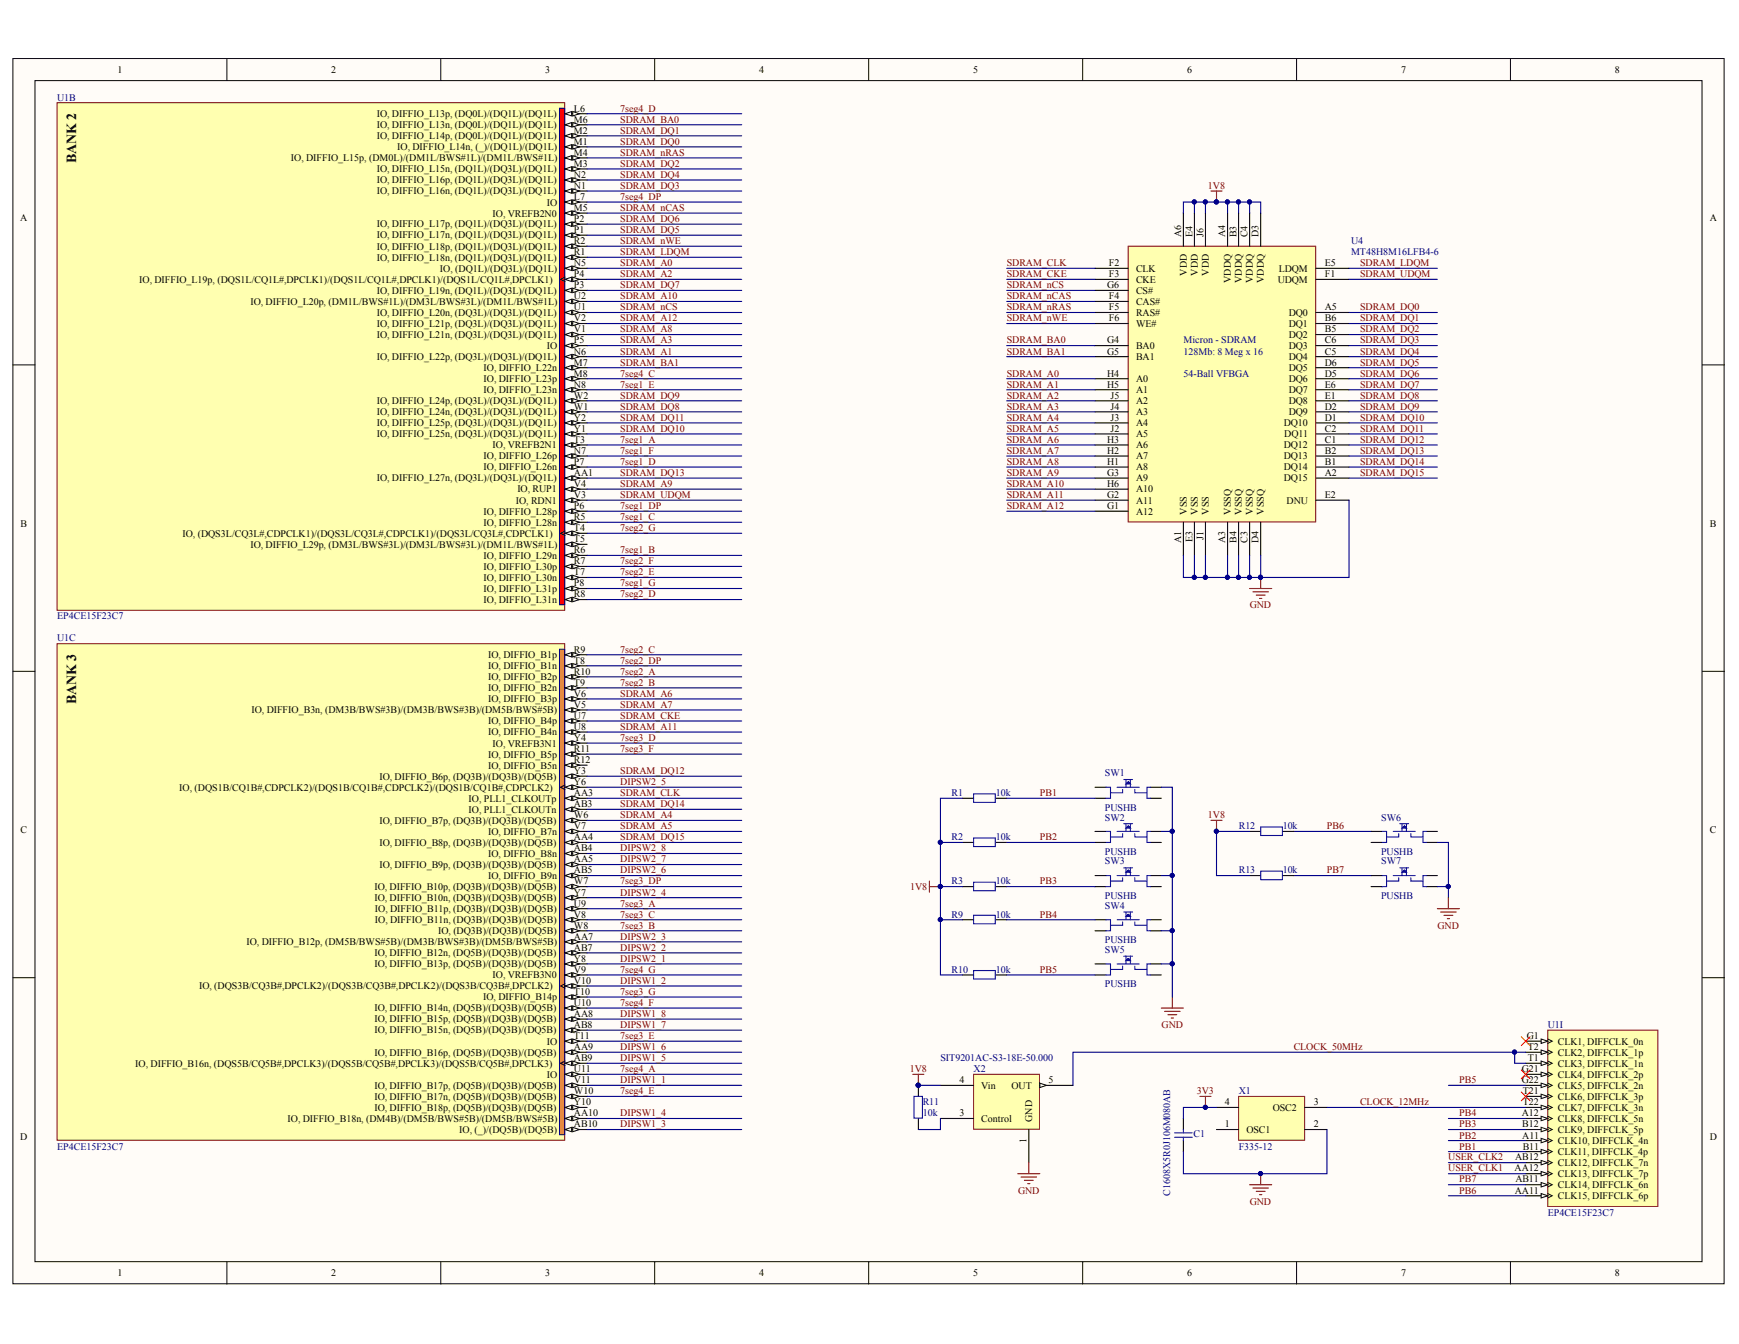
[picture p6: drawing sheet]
<svg xmlns="http://www.w3.org/2000/svg" width="279mm" height="216mm" viewBox="0 0 279 216" stroke-linecap="round" stroke-linejoin="round" font-family="sans-serif">
<defs><g id="words">
<g font-size="2.2">
<text x="12.2" y="26.3" transform="rotate(-90 12.2 26.3)">BANK 2</text>
<text x="12.2" y="113.2" transform="rotate(-90 12.2 113.2)">BANK 3</text>
</g>
<g font-size="1.6">
<text x="18.9" y="11.7">1</text>
<text x="53.2" y="11.7">2</text>
<text x="87.6" y="11.7">3</text>
<text x="122" y="11.7">4</text>
<text x="156.3" y="11.7">5</text>
<text x="190.7" y="11.7">6</text>
<text x="225.1" y="11.7">7</text>
<text x="259.5" y="11.7">8</text>
<text x="92.2" y="17.9">L6</text>
<text x="60.5" y="18.8">IO, DIFFIO_L13p, (DQ0L)/(DQ1L)/(DQ1L)</text>
<text x="60.5" y="20.6">IO, DIFFIO_L13n, (DQ0L)/(DQ1L)/(DQ1L)</text>
<text x="60.5" y="22.4">IO, DIFFIO_L14p, (DQ0L)/(DQ1L)/(DQ1L)</text>
<text x="92.2" y="19.7">M6</text>
<text x="92.2" y="21.5">M2</text>
<text x="92.2" y="23.3">M1</text>
<text x="46.7" y="25.9">IO, DIFFIO_L15p, (DM0L)/(DM1L/BWS#1L)/(DM1L/BWS#1L)</text>
<text x="60.5" y="27.7">IO, DIFFIO_L15n, (DQ1L)/(DQ3L)/(DQ1L)</text>
<text x="60.5" y="29.5">IO, DIFFIO_L16p, (DQ1L)/(DQ3L)/(DQ1L)</text>
<text x="63.8" y="24.1">IO, DIFFIO_L14n, (_)/(DQ1L)/(DQ1L)</text>
<text x="92.2" y="25">M4</text>
<text x="92.2" y="26.8">M3</text>
<text x="92.2" y="28.6">N2</text>
<text x="3.3" y="35.4">A</text>
<text x="60.5" y="31.2">IO, DIFFIO_L16n, (DQ1L)/(DQ3L)/(DQ1L)</text>
<text x="79.1" y="34.8">IO, VREFB2N0</text>
<text x="87.9" y="33">IO</text>
<text x="92.2" y="30.4">N1</text>
<text x="92.2" y="32.1">L7</text>
<text x="92.2" y="33.9">M5</text>
<text x="92.2" y="35.6">P2</text>
<text x="274.7" y="35.4">A</text>
<text x="60.5" y="36.5">IO, DIFFIO_L17p, (DQ1L)/(DQ3L)/(DQ1L)</text>
<text x="60.5" y="38.3">IO, DIFFIO_L17n, (DQ1L)/(DQ3L)/(DQ1L)</text>
<text x="60.5" y="40.1">IO, DIFFIO_L18p, (DQ1L)/(DQ3L)/(DQ1L)</text>
<text x="60.5" y="41.9">IO, DIFFIO_L18n, (DQ1L)/(DQ3L)/(DQ1L)</text>
<text x="92.2" y="37.4">P1</text>
<text x="92.2" y="39.2">R2</text>
<text x="92.2" y="41">R1</text>
<text x="189.8" y="38.1" transform="rotate(-90 189.8 38.1)">A6</text>
<text x="191.6" y="38.1" transform="rotate(-90 191.6 38.1)">E4</text>
<text x="193.4" y="38.1" transform="rotate(-90 193.4 38.1)">J6</text>
<text x="196.9" y="38.1" transform="rotate(-90 196.9 38.1)">A4</text>
<text x="198.6" y="38.1" transform="rotate(-90 198.6 38.1)">B3</text>
<text x="200.4" y="38.1" transform="rotate(-90 200.4 38.1)">C4</text>
<text x="202.2" y="38.1" transform="rotate(-90 202.2 38.1)">D3</text>
<text x="22.4" y="45.4">IO, DIFFIO_L19p, (DQS1L/CQ1L#,DPCLK1)/(DQS1L/CQ1L#,DPCLK1)/(DQS1L/CQ1L#,DPCLK1)</text>
<text x="60.5" y="47.2">IO, DIFFIO_L19n, (DQ1L)/(DQ3L)/(DQ1L)</text>
<text x="70.7" y="43.6">IO, (DQ1L)/(DQ3L)/(DQ1L)</text>
<text x="92.2" y="42.7">N5</text>
<text x="92.2" y="44.5">P4</text>
<text x="92.2" y="46.3">P3</text>
<text x="177.9" y="46.3">G6</text>
<text x="178.2" y="42.7">F2</text>
<text x="178.2" y="44.5">F3</text>
<text x="182.5" y="43.6">CLK</text>
<text x="182.5" y="45.4">CKE</text>
<text x="182.5" y="47.2">CS#</text>
<text x="190.7" y="44.3" transform="rotate(-90 190.7 44.3)">VDD</text>
<text x="192.5" y="44.3" transform="rotate(-90 192.5 44.3)">VDD</text>
<text x="194.2" y="44.3" transform="rotate(-90 194.2 44.3)">VDD</text>
<text x="197.8" y="45.4" transform="rotate(-90 197.8 45.4)">VDDQ</text>
<text x="199.5" y="45.4" transform="rotate(-90 199.5 45.4)">VDDQ</text>
<text x="201.3" y="45.4" transform="rotate(-90 201.3 45.4)">VDDQ</text>
<text x="203.1" y="45.4" transform="rotate(-90 203.1 45.4)">VDDQ</text>
<text x="205.3" y="45.4">UDQM</text>
<text x="205.4" y="43.6">LDQM</text>
<text x="212.9" y="42.7">E5</text>
<text x="212.9" y="44.5">F1</text>
<text x="40.2" y="49">IO, DIFFIO_L20p, (DM1L/BWS#1L)/(DM3L/BWS#3L)/(DM1L/BWS#1L)</text>
<text x="60.5" y="50.7">IO, DIFFIO_L20n, (DQ3L)/(DQ3L)/(DQ1L)</text>
<text x="60.5" y="52.5">IO, DIFFIO_L21p, (DQ3L)/(DQ3L)/(DQ1L)</text>
<text x="92.2" y="48.1">U2</text>
<text x="92.2" y="49.9">U1</text>
<text x="92.2" y="51.6">V2</text>
<text x="92.2" y="53.4">V1</text>
<text x="178.2" y="48.1">F4</text>
<text x="178.2" y="49.9">F5</text>
<text x="178.2" y="51.6">F6</text>
<text x="182.5" y="49">CAS#</text>
<text x="182.5" y="50.7">RAS#</text>
<text x="182.5" y="52.5">WE#</text>
<text x="207.1" y="50.7">DQ0</text>
<text x="207.1" y="52.5">DQ1</text>
<text x="212.9" y="49.9">A5</text>
<text x="212.9" y="53.4">B5</text>
<text x="212.9" y="51.6">B6</text>
<text x="60.5" y="54.3">IO, DIFFIO_L21n, (DQ3L)/(DQ3L)/(DQ1L)</text>
<text x="60.5" y="57.8">IO, DIFFIO_L22p, (DQ3L)/(DQ3L)/(DQ1L)</text>
<text x="77.7" y="59.6">IO, DIFFIO_L22n</text>
<text x="87.9" y="56.1">IO</text>
<text x="92.2" y="55.2">P5</text>
<text x="92.2" y="57">N6</text>
<text x="92.2" y="58.7">M7</text>
<text x="177.9" y="55.2">G4</text>
<text x="177.9" y="57">G5</text>
<text x="182.5" y="56.1">BA0</text>
<text x="182.5" y="57.8">BA1</text>
<text x="207.1" y="54.3">DQ2</text>
<text x="207.1" y="57.8">DQ4</text>
<text x="207.1" y="56.1">DQ3</text>
<text x="207.1" y="59.6">DQ5</text>
<text x="212.9" y="57">C5</text>
<text x="212.9" y="55.2">C6</text>
<text x="212.9" y="58.7">D6</text>
<text x="60.5" y="64.9">IO, DIFFIO_L24p, (DQ3L)/(DQ3L)/(DQ1L)</text>
<text x="77.7" y="61.4">IO, DIFFIO_L23p</text>
<text x="77.7" y="63.2">IO, DIFFIO_L23n</text>
<text x="92.2" y="60.5">M8</text>
<text x="92.2" y="62.3">N8</text>
<text x="92.2" y="64.1">W2</text>
<text x="92.2" y="65.8">W1</text>
<text x="177.9" y="60.5">H4</text>
<text x="177.9" y="62.3">H5</text>
<text x="178.4" y="65.8">J4</text>
<text x="178.4" y="64.1">J5</text>
<text x="182.5" y="61.4">A0</text>
<text x="182.5" y="63.2">A1</text>
<text x="182.5" y="64.9">A2</text>
<text x="207.1" y="61.4">DQ6</text>
<text x="207.1" y="64.9">DQ8</text>
<text x="207.1" y="63.2">DQ7</text>
<text x="212.9" y="65.8">D2</text>
<text x="212.9" y="60.5">D5</text>
<text x="212.9" y="64.1">E1</text>
<text x="212.9" y="62.3">E6</text>
<text x="60.5" y="66.7">IO, DIFFIO_L24n, (DQ3L)/(DQ3L)/(DQ1L)</text>
<text x="60.5" y="68.5">IO, DIFFIO_L25p, (DQ3L)/(DQ3L)/(DQ1L)</text>
<text x="60.5" y="70.2">IO, DIFFIO_L25n, (DQ3L)/(DQ3L)/(DQ1L)</text>
<text x="92.2" y="67.6">Y2</text>
<text x="92.2" y="69.3">Y1</text>
<text x="92.2" y="71.1">T3</text>
<text x="177.9" y="71.1">H3</text>
<text x="178.4" y="69.3">J2</text>
<text x="178.4" y="67.6">J3</text>
<text x="182.5" y="70.2">A5</text>
<text x="182.5" y="68.5">A4</text>
<text x="182.5" y="66.7">A3</text>
<text x="206.3" y="68.5">DQ10</text>
<text x="206.3" y="70.2">DQ11</text>
<text x="207.1" y="66.7">DQ9</text>
<text x="212.9" y="71.1">C1</text>
<text x="212.9" y="69.3">C2</text>
<text x="212.9" y="67.6">D1</text>
<text x="60.5" y="77.3">IO, DIFFIO_L27n, (DQ3L)/(DQ3L)/(DQ1L)</text>
<text x="77.7" y="73.8">IO, DIFFIO_L26p</text>
<text x="77.7" y="75.6">IO, DIFFIO_L26n</text>
<text x="79.1" y="72">IO, VREFB2N1</text>
<text x="92.2" y="72.9">N7</text>
<text x="92.2" y="74.7">P7</text>
<text x="92.2" y="76.5">AA1</text>
<text x="177.9" y="76.5">G3</text>
<text x="177.9" y="74.7">H1</text>
<text x="177.9" y="72.9">H2</text>
<text x="182.5" y="77.3">A9</text>
<text x="182.5" y="75.6">A8</text>
<text x="182.5" y="73.8">A7</text>
<text x="182.5" y="72">A6</text>
<text x="206.3" y="77.3">DQ15</text>
<text x="206.3" y="75.6">DQ14</text>
<text x="206.3" y="73.8">DQ13</text>
<text x="206.3" y="72">DQ12</text>
<text x="212.9" y="76.5">A2</text>
<text x="212.9" y="74.7">B1</text>
<text x="212.9" y="72.9">B2</text>
<text x="77.7" y="82.7">IO, DIFFIO_L28p</text>
<text x="82.9" y="80.9">IO, RDN1</text>
<text x="83.1" y="79.1">IO, RUP1</text>
<text x="92.2" y="78.2">V4</text>
<text x="92.2" y="80">V3</text>
<text x="92.2" y="81.8">P6</text>
<text x="92.2" y="83.6">R5</text>
<text x="177.9" y="81.8">G1</text>
<text x="177.9" y="80">G2</text>
<text x="177.9" y="78.2">H6</text>
<text x="182.5" y="82.7">A12</text>
<text x="182.5" y="80.9">A11</text>
<text x="182.5" y="79.1">A10</text>
<text x="190.7" y="82.7" transform="rotate(-90 190.7 82.7)">VSS</text>
<text x="192.5" y="82.7" transform="rotate(-90 192.5 82.7)">VSS</text>
<text x="194.2" y="82.7" transform="rotate(-90 194.2 82.7)">VSS</text>
<text x="197.8" y="82.7" transform="rotate(-90 197.8 82.7)">VSSQ</text>
<text x="199.5" y="82.7" transform="rotate(-90 199.5 82.7)">VSSQ</text>
<text x="201.3" y="82.7" transform="rotate(-90 201.3 82.7)">VSSQ</text>
<text x="203.1" y="82.7" transform="rotate(-90 203.1 82.7)">VSSQ</text>
<text x="206.7" y="80.9">DNU</text>
<text x="212.9" y="80">E2</text>
<text x="3.3" y="84.7">B</text>
<text x="29.3" y="86.2">IO, (DQS3L/CQ3L#,CDPCLK1)/(DQS3L/CQ3L#,CDPCLK1)/(DQS3L/CQ3L#,CDPCLK1)</text>
<text x="40.2" y="88">IO, DIFFIO_L29p, (DM3L/BWS#3L)/(DM3L/BWS#3L)/(DM1L/BWS#1L)</text>
<text x="77.7" y="84.4">IO, DIFFIO_L28n</text>
<text x="77.7" y="89.8">IO, DIFFIO_L29n</text>
<text x="92.2" y="85.3">T4</text>
<text x="92.2" y="87.1">T5</text>
<text x="92.2" y="88.9">R6</text>
<text x="189.8" y="87.3" transform="rotate(-90 189.8 87.3)">A1</text>
<text x="191.6" y="87.1" transform="rotate(-90 191.6 87.1)">E3</text>
<text x="193.4" y="86.7" transform="rotate(-90 193.4 86.7)">J1</text>
<text x="196.9" y="87.3" transform="rotate(-90 196.9 87.3)">A3</text>
<text x="198.6" y="87.2" transform="rotate(-90 198.6 87.2)">B4</text>
<text x="200.4" y="87.2" transform="rotate(-90 200.4 87.2)">C3</text>
<text x="202.2" y="87.3" transform="rotate(-90 202.2 87.3)">D4</text>
<text x="274.7" y="84.7">B</text>
<text x="77.7" y="91.5">IO, DIFFIO_L30p</text>
<text x="77.7" y="93.3">IO, DIFFIO_L30n</text>
<text x="77.7" y="95.1">IO, DIFFIO_L31p</text>
<text x="92.2" y="90.7">R7</text>
<text x="92.2" y="92.4">T7</text>
<text x="92.2" y="94.2">P8</text>
<text x="92.2" y="95.9">R8</text>
<text x="77.7" y="96.8">IO, DIFFIO_L31n</text>
<text x="78.4" y="105.7">IO, DIFFIO_B1p</text>
<text x="78.4" y="107.5">IO, DIFFIO_B1n</text>
<text x="92.2" y="104.8">R9</text>
<text x="92.2" y="106.6">T8</text>
<text x="78.4" y="109.3">IO, DIFFIO_B2p</text>
<text x="78.4" y="111">IO, DIFFIO_B2n</text>
<text x="78.4" y="112.8">IO, DIFFIO_B3p</text>
<text x="92.2" y="108.4">R10</text>
<text x="92.2" y="110.2">T9</text>
<text x="92.2" y="111.9">V6</text>
<text x="92.2" y="113.7">V5</text>
<text x="40.4" y="114.6">IO, DIFFIO_B3n, (DM3B/BWS#3B)/(DM3B/BWS#3B)/(DM5B/BWS#5B)</text>
<text x="78.4" y="116.4">IO, DIFFIO_B4p</text>
<text x="78.4" y="118.1">IO, DIFFIO_B4n</text>
<text x="79.1" y="119.9">IO, VREFB3N1</text>
<text x="92.2" y="115.5">U7</text>
<text x="92.2" y="117.3">U8</text>
<text x="92.2" y="119">Y4</text>
<text x="61" y="125.3">IO, DIFFIO_B6p, (DQ3B)/(DQ3B)/(DQ5B)</text>
<text x="78.4" y="121.7">IO, DIFFIO_B5p</text>
<text x="78.4" y="123.5">IO, DIFFIO_B5n</text>
<text x="92.2" y="120.8">R11</text>
<text x="92.2" y="122.6">R12</text>
<text x="92.2" y="124.4">Y3</text>
<text x="28.8" y="127">IO, (DQS1B/CQ1B#,CDPCLK2)/(DQS1B/CQ1B#,CDPCLK2)/(DQS1B/CQ1B#,CDPCLK2)</text>
<text x="75.3" y="128.8">IO, PLL1_CLKOUTp</text>
<text x="75.3" y="130.5">IO, PLL1_CLKOUTn</text>
<text x="92.2" y="126.1">Y6</text>
<text x="92.2" y="127.9">AA3</text>
<text x="92.2" y="129.7">AB3</text>
<text x="92.2" y="131.4">W6</text>
<text x="3.3" y="133.9">C</text>
<text x="61" y="132.3">IO, DIFFIO_B7p, (DQ3B)/(DQ3B)/(DQ5B)</text>
<text x="61" y="135.9">IO, DIFFIO_B8p, (DQ3B)/(DQ3B)/(DQ5B)</text>
<text x="78.4" y="134.1">IO, DIFFIO_B7n</text>
<text x="78.4" y="137.6">IO, DIFFIO_B8n</text>
<text x="92.2" y="133.2">V7</text>
<text x="92.2" y="135">AA4</text>
<text x="92.2" y="136.8">AB4</text>
<text x="274.7" y="133.9">C</text>
<text x="60.1" y="143">IO, DIFFIO_B10p, (DQ3B)/(DQ3B)/(DQ5B)</text>
<text x="61" y="139.4">IO, DIFFIO_B9p, (DQ3B)/(DQ3B)/(DQ5B)</text>
<text x="78.4" y="141.2">IO, DIFFIO_B9n</text>
<text x="92.2" y="138.5">AA5</text>
<text x="92.2" y="140.3">AB5</text>
<text x="92.2" y="142.1">W7</text>
<text x="92.2" y="143.9">Y7</text>
<text x="60.1" y="144.7">IO, DIFFIO_B10n, (DQ3B)/(DQ3B)/(DQ5B)</text>
<text x="60.2" y="146.5">IO, DIFFIO_B11p, (DQ3B)/(DQ3B)/(DQ5B)</text>
<text x="60.2" y="148.3">IO, DIFFIO_B11n, (DQ3B)/(DQ3B)/(DQ5B)</text>
<text x="92.2" y="145.6">U9</text>
<text x="92.2" y="147.4">V8</text>
<text x="92.2" y="149.2">W8</text>
<text x="39.6" y="151.9">IO, DIFFIO_B12p, (DM5B/BWS#5B)/(DM3B/BWS#3B)/(DM5B/BWS#5B)</text>
<text x="60.1" y="153.6">IO, DIFFIO_B12n, (DQ5B)/(DQ3B)/(DQ5B)</text>
<text x="60.1" y="155.4">IO, DIFFIO_B13p, (DQ5B)/(DQ3B)/(DQ5B)</text>
<text x="70.4" y="150.1">IO, (DQ3B)/(DQ3B)/(DQ5B)</text>
<text x="92.2" y="151">AA7</text>
<text x="92.2" y="152.7">AB7</text>
<text x="92.2" y="154.5">Y8</text>
<text x="32" y="158.9">IO, (DQS3B/CQ3B#,DPCLK2)/(DQS3B/CQ3B#,DPCLK2)/(DQS3B/CQ3B#,DPCLK2)</text>
<text x="77.6" y="160.7">IO, DIFFIO_B14p</text>
<text x="79.1" y="157.1">IO, VREFB3N0</text>
<text x="92.2" y="156.3">V9</text>
<text x="92.2" y="158">V10</text>
<text x="92.2" y="159.8">T10</text>
<text x="92.2" y="161.6">U10</text>
<text x="60.1" y="162.5">IO, DIFFIO_B14n, (DQ5B)/(DQ3B)/(DQ5B)</text>
<text x="60.1" y="164.2">IO, DIFFIO_B15p, (DQ5B)/(DQ3B)/(DQ5B)</text>
<text x="60.1" y="166">IO, DIFFIO_B15n, (DQ5B)/(DQ3B)/(DQ5B)</text>
<text x="87.9" y="167.8">IO</text>
<text x="92.2" y="163.4">AA8</text>
<text x="92.2" y="165.1">AB8</text>
<text x="92.2" y="166.9">T11</text>
<text x="245.3" y="166.9">G1</text>
<text x="250.3" y="167.8">CLK1, DIFFCLK_0n</text>
<text x="21.7" y="171.3">IO, DIFFIO_B16n, (DQS5B/CQ5B#,DPCLK3)/(DQS5B/CQ5B#,DPCLK3)/(DQS5B/CQ5B#,DPCLK3)</text>
<text x="60.1" y="169.6">IO, DIFFIO_B16p, (DQ5B)/(DQ3B)/(DQ5B)</text>
<text x="87.9" y="173.1">IO</text>
<text x="92.2" y="168.7">AA9</text>
<text x="92.2" y="170.5">AB9</text>
<text x="92.2" y="172.2">U11</text>
<text x="244.5" y="172.2">G21</text>
<text x="245.5" y="168.7">T2</text>
<text x="245.5" y="170.5">T1</text>
<text x="250.3" y="169.6">CLK2, DIFFCLK_1p</text>
<text x="250.3" y="171.3">CLK3, DIFFCLK_1n</text>
<text x="250.3" y="173.1">CLK4, DIFFCLK_2p</text>
<text x="60.1" y="174.9">IO, DIFFIO_B17p, (DQ5B)/(DQ3B)/(DQ5B)</text>
<text x="60.1" y="176.7">IO, DIFFIO_B17n, (DQ5B)/(DQ3B)/(DQ5B)</text>
<text x="60.1" y="178.5">IO, DIFFIO_B18p, (DQ5B)/(DQ3B)/(DQ5B)</text>
<text x="92.2" y="174">V11</text>
<text x="92.2" y="175.8">W10</text>
<text x="92.2" y="177.6">Y10</text>
<text x="92.2" y="179.3">AA10</text>
<text x="154.2" y="174">4</text>
<text x="154.2" y="179.3">3</text>
<text x="157.7" y="174.9">Vin</text>
<text x="162.5" y="174.9">OUT</text>
<text x="168.5" y="174">5</text>
<text x="196.8" y="177.6">4</text>
<text x="204.5" y="178.5">OSC2</text>
<text x="211.1" y="177.6">3</text>
<text x="244.5" y="174">G22</text>
<text x="244.5" y="179.3">A12</text>
<text x="244.7" y="175.8">T21</text>
<text x="244.7" y="177.6">T22</text>
<text x="250.3" y="174.9">CLK5, DIFFCLK_2n</text>
<text x="250.3" y="176.7">CLK6, DIFFCLK_3p</text>
<text x="250.3" y="178.5">CLK7, DIFFCLK_3n</text>
<text x="3.3" y="183.1">D</text>
<text x="46.2" y="180.2">IO, DIFFIO_B18n, (DM4B)/(DM5B/BWS#5B)/(DM5B/BWS#5B)</text>
<text x="73.8" y="182">IO, (_)/(DQ5B)/(DQ5B)</text>
<text x="92.2" y="181.1">AB10</text>
<text x="157.7" y="180.2">Control</text>
<text x="164.9" y="183.7" transform="rotate(-90 164.9 183.7)">1</text>
<text x="165.8" y="180.2" transform="rotate(-90 165.8 180.2)">GND</text>
<text x="196.8" y="181.1">1</text>
<text x="200.2" y="182">OSC1</text>
<text x="211.1" y="181.1">2</text>
<text x="244.6" y="181.1">B12</text>
<text x="244.6" y="182.9">A11</text>
<text x="244.7" y="184.7">B11</text>
<text x="250.3" y="180.2">CLK8, DIFFCLK_5n</text>
<text x="250.3" y="182">CLK9, DIFFCLK_5p</text>
<text x="250.3" y="183.8">CLK10, DIFFCLK_4n</text>
<text x="250.3" y="185.5">CLK11, DIFFCLK_4p</text>
<text x="274.7" y="183.1">D</text>
<text x="243.3" y="188.2">AA12</text>
<text x="243.4" y="191.7">AA11</text>
<text x="243.4" y="186.4">AB12</text>
<text x="243.5" y="190">AB11</text>
<text x="250.3" y="187.3">CLK12, DIFFCLK_7n</text>
<text x="250.3" y="189.1">CLK13, DIFFCLK_7p</text>
<text x="250.3" y="190.8">CLK14, DIFFCLK_6n</text>
<text x="250.3" y="192.6">CLK15, DIFFCLK_6p</text>
<text x="18.9" y="205.1">1</text>
<text x="53.2" y="205.1">2</text>
<text x="87.6" y="205.1">3</text>
<text x="122" y="205.1">4</text>
<text x="156.3" y="205.1">5</text>
<text x="190.7" y="205.1">6</text>
<text x="225.1" y="205.1">7</text>
<text x="259.5" y="205.1">8</text>
</g>
<g font-size="1.6" fill="#000080">
<text x="9.2" y="16.1">U1B</text>
<text x="217.1" y="39.2">U4</text>
<text x="217.1" y="41">MT48H8M16LFB4-6</text>
<text x="190.1" y="55.2">Micron - SDRAM</text>
<text x="190.1" y="57">128Mb: 8 Meg x 16</text>
<text x="190.1" y="60.5">54-Ball VFBGA</text>
<text x="9.2" y="99.5">EP4CE15F23C7</text>
<text x="9.2" y="103.1">U1C</text>
<text x="177.5" y="124.7">SW1</text>
<text x="152.9" y="127.9">R1</text>
<text x="160" y="127.9">10k</text>
<text x="177.5" y="130.2">PUSHB</text>
<text x="177.5" y="131.8">SW2</text>
<text x="221.9" y="131.8">SW6</text>
<text x="152.9" y="135">R2</text>
<text x="160" y="135">10k</text>
<text x="177.5" y="137.3">PUSHB</text>
<text x="199" y="133.2">R12</text>
<text x="206.1" y="133.2">10k</text>
<text x="221.9" y="137.3">PUSHB</text>
<text x="152.9" y="142.1">R3</text>
<text x="160" y="142.1">10k</text>
<text x="177.5" y="138.9">SW3</text>
<text x="199" y="140.3">R13</text>
<text x="206.1" y="140.3">10k</text>
<text x="221.9" y="138.9">SW7</text>
<text x="152.9" y="147.4">R9</text>
<text x="160" y="147.4">10k</text>
<text x="177.5" y="144.4">PUSHB</text>
<text x="177.5" y="146">SW4</text>
<text x="221.9" y="144.4">PUSHB</text>
<text x="177.5" y="151.5">PUSHB</text>
<text x="177.5" y="153.1">SW5</text>
<text x="152.9" y="156.3">R10</text>
<text x="160" y="156.3">10k</text>
<text x="177.5" y="158.6">PUSHB</text>
<text x="248.7" y="165.1">U1I</text>
<text x="151.1" y="170.5">SIT9201AC-S3-18E-50.000</text>
<text x="156.4" y="172.2">X2</text>
<text x="148.3" y="179.3">10k</text>
<text x="148.3" y="177.6">R11</text>
<text x="199" y="175.8">X1</text>
<text x="9.2" y="184.7">EP4CE15F23C7</text>
<text x="191.7" y="182.7">C1</text>
<text x="199" y="184.7">F335-12</text>
<text x="188" y="192.1" transform="rotate(-90 188 192.1)">C1608X5R0J106M080AB</text>
<text x="248.7" y="195.3">EP4CE15F23C7</text>
</g>
<g font-size="1.6" fill="#800000">
<text x="99.7" y="17.9">7seg4_D</text>
<text x="99.7" y="23.3">SDRAM_DQ0</text>
<text x="99.7" y="21.5">SDRAM_DQ1</text>
<text x="99.7" y="19.7">SDRAM_BA0</text>
<text x="99.7" y="26.8">SDRAM_DQ2</text>
<text x="99.7" y="28.6">SDRAM_DQ4</text>
<text x="99.7" y="25">SDRAM_nRAS</text>
<text x="99.7" y="30.4">SDRAM_DQ3</text>
<text x="99.7" y="35.6">SDRAM_DQ6</text>
<text x="99.7" y="33.9">SDRAM_nCAS</text>
<text x="99.7" y="32.1">7seg4_DP</text>
<text x="194.1" y="30.4">1V8</text>
<text x="99.7" y="37.4">SDRAM_DQ5</text>
<text x="99.7" y="41">SDRAM_LDQM</text>
<text x="99.7" y="39.2">SDRAM_nWE</text>
<text x="99.7" y="46.3">SDRAM_DQ7</text>
<text x="99.7" y="42.7">SDRAM_A0</text>
<text x="99.7" y="44.5">SDRAM_A2</text>
<text x="161.8" y="42.7">SDRAM_CLK</text>
<text x="161.8" y="44.5">SDRAM_CKE</text>
<text x="161.8" y="46.3">SDRAM_nCS</text>
<text x="218.5" y="42.7">SDRAM_LDQM</text>
<text x="218.5" y="44.5">SDRAM_UDQM</text>
<text x="99.7" y="49.9">SDRAM_nCS</text>
<text x="99.7" y="48.1">SDRAM_A10</text>
<text x="99.7" y="53.4">SDRAM_A8</text>
<text x="99.7" y="51.6">SDRAM_A12</text>
<text x="161.8" y="48.1">SDRAM_nCAS</text>
<text x="161.8" y="49.9">SDRAM_nRAS</text>
<text x="161.8" y="51.6">SDRAM_nWE</text>
<text x="218.5" y="49.9">SDRAM_DQ0</text>
<text x="218.5" y="51.6">SDRAM_DQ1</text>
<text x="218.5" y="53.4">SDRAM_DQ2</text>
<text x="99.7" y="57">SDRAM_A1</text>
<text x="99.7" y="55.2">SDRAM_A3</text>
<text x="99.7" y="58.7">SDRAM_BA1</text>
<text x="161.8" y="55.2">SDRAM_BA0</text>
<text x="161.8" y="57">SDRAM_BA1</text>
<text x="218.5" y="55.2">SDRAM_DQ3</text>
<text x="218.5" y="57">SDRAM_DQ4</text>
<text x="218.5" y="58.7">SDRAM_DQ5</text>
<text x="99.7" y="65.8">SDRAM_DQ8</text>
<text x="99.7" y="64.1">SDRAM_DQ9</text>
<text x="99.7" y="62.3">7seg1_E</text>
<text x="99.7" y="60.5">7seg4_C</text>
<text x="161.8" y="60.5">SDRAM_A0</text>
<text x="161.8" y="62.3">SDRAM_A1</text>
<text x="161.8" y="64.1">SDRAM_A2</text>
<text x="161.8" y="65.8">SDRAM_A3</text>
<text x="218.5" y="60.5">SDRAM_DQ6</text>
<text x="218.5" y="62.3">SDRAM_DQ7</text>
<text x="218.5" y="64.1">SDRAM_DQ8</text>
<text x="218.5" y="65.8">SDRAM_DQ9</text>
<text x="99.7" y="69.3">SDRAM_DQ10</text>
<text x="99.7" y="67.6">SDRAM_DQ11</text>
<text x="99.7" y="71.1">7seg1_A</text>
<text x="161.8" y="67.6">SDRAM_A4</text>
<text x="161.8" y="69.3">SDRAM_A5</text>
<text x="161.8" y="71.1">SDRAM_A6</text>
<text x="218.5" y="67.6">SDRAM_DQ10</text>
<text x="218.5" y="69.3">SDRAM_DQ11</text>
<text x="218.5" y="71.1">SDRAM_DQ12</text>
<text x="99.7" y="76.5">SDRAM_DQ13</text>
<text x="99.7" y="72.9">7seg1_F</text>
<text x="99.7" y="74.7">7seg1_D</text>
<text x="161.8" y="72.9">SDRAM_A7</text>
<text x="161.8" y="74.7">SDRAM_A8</text>
<text x="161.8" y="76.5">SDRAM_A9</text>
<text x="218.5" y="72.9">SDRAM_DQ13</text>
<text x="218.5" y="74.7">SDRAM_DQ14</text>
<text x="218.5" y="76.5">SDRAM_DQ15</text>
<text x="99.7" y="80">SDRAM_UDQM</text>
<text x="99.7" y="78.2">SDRAM_A9</text>
<text x="99.7" y="81.8">7seg1_DP</text>
<text x="99.7" y="83.6">7seg1_C</text>
<text x="161.8" y="78.2">SDRAM_A10</text>
<text x="161.8" y="80">SDRAM_A11</text>
<text x="161.8" y="81.8">SDRAM_A12</text>
<text x="99.7" y="88.9">7seg1_B</text>
<text x="99.7" y="85.3">7seg2_G</text>
<text x="99.7" y="94.2">7seg1_G</text>
<text x="99.7" y="90.7">7seg2_F</text>
<text x="99.7" y="92.4">7seg2_E</text>
<text x="99.7" y="95.9">7seg2_D</text>
<text x="200.8" y="97.7">GND</text>
<text x="99.7" y="106.6">7seg2_DP</text>
<text x="99.7" y="104.8">7seg2_C</text>
<text x="99.7" y="111.9">SDRAM_A6</text>
<text x="99.7" y="113.7">SDRAM_A7</text>
<text x="99.7" y="110.2">7seg2_B</text>
<text x="99.7" y="108.4">7seg2_A</text>
<text x="99.7" y="117.3">SDRAM_A11</text>
<text x="99.7" y="115.5">SDRAM_CKE</text>
<text x="99.7" y="119">7seg3_D</text>
<text x="99.7" y="124.4">SDRAM_DQ12</text>
<text x="99.7" y="120.8">7seg3_F</text>
<text x="99.7" y="127.9">SDRAM_CLK</text>
<text x="99.7" y="129.7">SDRAM_DQ14</text>
<text x="99.7" y="131.4">SDRAM_A4</text>
<text x="99.7" y="126.1">DIPSW2_5</text>
<text x="167.1" y="127.9">PB1</text>
<text x="194.1" y="131.4">1V8</text>
<text x="99.7" y="135">SDRAM_DQ15</text>
<text x="99.7" y="133.2">SDRAM_A5</text>
<text x="99.7" y="136.8">DIPSW2_8</text>
<text x="167.1" y="135">PB2</text>
<text x="213.2" y="133.2">PB6</text>
<text x="99.7" y="143.9">DIPSW2_4</text>
<text x="99.7" y="140.3">DIPSW2_6</text>
<text x="99.7" y="138.5">DIPSW2_7</text>
<text x="99.7" y="142.1">7seg3_DP</text>
<text x="146.2" y="143">1V8</text>
<text x="167.1" y="142.1">PB3</text>
<text x="213.2" y="140.3">PB7</text>
<text x="99.7" y="147.4">7seg3_C</text>
<text x="99.7" y="149.2">7seg3_B</text>
<text x="99.7" y="145.6">7seg3_A</text>
<text x="167.1" y="147.4">PB4</text>
<text x="231" y="149.2">GND</text>
<text x="99.7" y="154.5">DIPSW2_1</text>
<text x="99.7" y="151">DIPSW2_3</text>
<text x="99.7" y="152.7">DIPSW2_2</text>
<text x="99.7" y="158">DIPSW1_2</text>
<text x="99.7" y="159.8">7seg3_G</text>
<text x="99.7" y="156.3">7seg4_G</text>
<text x="99.7" y="161.6">7seg4_F</text>
<text x="167.1" y="156.3">PB5</text>
<text x="99.7" y="163.4">DIPSW1_8</text>
<text x="99.7" y="165.1">DIPSW1_7</text>
<text x="99.7" y="166.9">7seg3_E</text>
<text x="186.6" y="165.1">GND</text>
<text x="99.7" y="170.5">DIPSW1_5</text>
<text x="99.7" y="168.7">DIPSW1_6</text>
<text x="99.7" y="172.2">7seg4_A</text>
<text x="146.2" y="172.2">1V8</text>
<text x="207.9" y="168.7">CLOCK_50MHz</text>
<text x="99.7" y="179.3">DIPSW1_4</text>
<text x="99.7" y="174">DIPSW1_1</text>
<text x="99.7" y="175.8">7seg4_E</text>
<text x="192.3" y="175.8">3V3</text>
<text x="218.5" y="177.6">CLOCK_12MHz</text>
<text x="234.5" y="179.3">PB4</text>
<text x="234.5" y="174">PB5</text>
<text x="99.7" y="181.1">DIPSW1_3</text>
<text x="234.5" y="184.7">PB1</text>
<text x="234.5" y="182.9">PB2</text>
<text x="234.5" y="181.1">PB3</text>
<text x="163.6" y="191.7">GND</text>
<text x="232.7" y="188.2">USER_CLK1</text>
<text x="232.7" y="186.4">USER_CLK2</text>
<text x="234.5" y="191.7">PB6</text>
<text x="234.5" y="190">PB7</text>
<text x="200.8" y="193.5">GND</text>
</g>
</g></defs>
<g fill="#fffcf8" stroke="#000" stroke-width=".16">
<path d="M2.1 9.4h274.9v196.8h-274.9z"/>
<path d="M5.6 13h267.9v189.7h-267.9z"/>
</g>
<g fill="none" stroke="#000" stroke-width=".16">
<path d="M36.5 9.4v3.6M70.8 9.4v3.6M105.2 9.4v3.6M139.6 9.4v3.6M174 9.4v3.6M208.3 9.4v3.6M242.7 9.4v3.6M2.1 58.6h3.5M273.5 58.6h3.6M2.1 107.8h3.5M273.5 107.8h3.6M2.1 157.1h3.5"/>
<path d="M273.5 157.1h3.6M36.5 202.7v3.6M70.8 202.7v3.6M105.2 202.7v3.6M139.6 202.7v3.6M174 202.7v3.6M208.3 202.7v3.6M242.7 202.7v3.6"/>
</g>
<path d="M181.3 39.6h30.1v44.2h-30.1z" fill="#ffffb0" stroke="#800000" stroke-width=".16"/>
<g fill="none" stroke="#000" stroke-width=".18">
<path d="M190.1 34.2v5.4M191.9 34.2v5.4M193.7 34.2v5.4M197.2 34.2v5.4M199 34.2v5.4M200.8 34.2v5.4M202.5 34.2v5.4M175.9 50.2h5.4M175.9 52h5.4M175.9 57.3h5.4M175.9 55.5h5.4M175.9 43.1h5.4"/>
<path d="M175.9 44.9h5.4M175.9 48.4h5.4M175.9 46.7h5.4M211.4 50.2h5.3M211.4 53.7h5.3M211.4 52h5.3M211.4 57.3h5.3M211.4 55.5h5.3M211.4 59.1h5.3M211.4 43.1h5.3M211.4 44.9h5.3M175.9 76.8h5.4"/>
<path d="M175.9 75h5.4M175.9 73.3h5.4M175.9 71.5h5.4M175.9 69.7h5.4M175.9 67.9h5.4M175.9 66.2h5.4M175.9 60.8h5.4M175.9 64.4h5.4M175.9 62.6h5.4M175.9 78.6h5.4M211.4 76.8h5.3M211.4 75h5.3"/>
<path d="M211.4 73.3h5.3M211.4 71.5h5.3M211.4 69.7h5.3M211.4 67.9h5.3M211.4 66.2h5.3M211.4 60.8h5.3M211.4 64.4h5.3M211.4 62.6h5.3M175.9 80.3h5.4M175.9 82.1h5.4M190.1 83.9v5.3M191.9 83.9v5.3"/>
<path d="M193.7 83.9v5.3M197.2 83.9v5.3M199 83.9v5.3M200.8 83.9v5.3M202.5 83.9v5.3M211.4 80.3h5.3"/>
</g>
<path d="M9.2 16.5h81.5v81.5h-81.5z" fill="#ffffb0" stroke="#800000" stroke-width=".16"/>
<path d="M89.9 17.4h.8v79.7h-.8z" fill="#f00" stroke="#000080" stroke-width=".16"/>
<path d="M90.8 18.3h3.5" fill="none" stroke="#000" stroke-width=".18"/>
<g fill="#fffcf8" stroke="#000" stroke-width=".16">
<path d="M90.8 18.3l1-.4v.7z"/>
<path d="M92 17.9l1.1 .4-1.1 .3z"/>
</g>
<path d="M90.8 20h3.5" fill="none" stroke="#000" stroke-width=".18"/>
<g fill="#fffcf8" stroke="#000" stroke-width=".16">
<path d="M90.8 20l1-.3v.7z"/>
<path d="M92 19.7l1.1 .3-1.1 .4z"/>
</g>
<path d="M90.8 21.8h3.5" fill="none" stroke="#000" stroke-width=".18"/>
<g fill="#fffcf8" stroke="#000" stroke-width=".16">
<path d="M90.8 21.8l1-.3v.7z"/>
<path d="M92 21.5l1.1 .3-1.1 .4z"/>
</g>
<path d="M90.8 23.6h3.5" fill="none" stroke="#000" stroke-width=".18"/>
<g fill="#fffcf8" stroke="#000" stroke-width=".16">
<path d="M90.8 23.6l1-.4v.7z"/>
<path d="M92 23.2l1.1 .4-1.1 .3z"/>
</g>
<path d="M90.8 25.4h3.5" fill="none" stroke="#000" stroke-width=".18"/>
<g fill="#fffcf8" stroke="#000" stroke-width=".16">
<path d="M90.8 25.4l1-.4v.7z"/>
<path d="M92 25l1.1 .4-1.1 .3z"/>
</g>
<path d="M90.8 27.1h3.5" fill="none" stroke="#000" stroke-width=".18"/>
<g fill="#fffcf8" stroke="#000" stroke-width=".16">
<path d="M90.8 27.1l1-.3v.7z"/>
<path d="M92 26.8l1.1 .3-1.1 .4z"/>
</g>
<path d="M90.8 28.9h3.5" fill="none" stroke="#000" stroke-width=".18"/>
<g fill="#fffcf8" stroke="#000" stroke-width=".16">
<path d="M90.8 28.9l1-.3v.7z"/>
<path d="M92 28.6l1.1 .3-1.1 .4z"/>
</g>
<path d="M90.8 30.7h3.5" fill="none" stroke="#000" stroke-width=".18"/>
<g fill="#fffcf8" stroke="#000" stroke-width=".16">
<path d="M90.8 30.7l1-.4v.7z"/>
<path d="M92 30.3l1.1 .4-1.1 .3z"/>
</g>
<path d="M90.8 32.5h3.5" fill="none" stroke="#000" stroke-width=".18"/>
<g fill="#fffcf8" stroke="#000" stroke-width=".16">
<path d="M90.8 32.5l1-.4v.7z"/>
<path d="M92 32.1l1.1 .4-1.1 .3z"/>
</g>
<path d="M90.8 34.2h3.5" fill="none" stroke="#000" stroke-width=".18"/>
<g fill="#fffcf8" stroke="#000" stroke-width=".16">
<path d="M90.8 34.2l1-.3v.7z"/>
<path d="M92 33.9l1.1 .3-1.1 .4z"/>
</g>
<path d="M90.8 36h3.5" fill="none" stroke="#000" stroke-width=".18"/>
<g fill="#fffcf8" stroke="#000" stroke-width=".16">
<path d="M90.8 36l1-.3v.7z"/>
<path d="M92 35.7l1.1 .3-1.1 .4z"/>
</g>
<path d="M90.8 37.8h3.5" fill="none" stroke="#000" stroke-width=".18"/>
<g fill="#fffcf8" stroke="#000" stroke-width=".16">
<path d="M90.8 37.8l1-.4v.7z"/>
<path d="M92 37.4l1.1 .4-1.1 .3z"/>
</g>
<path d="M90.8 39.6h3.5" fill="none" stroke="#000" stroke-width=".18"/>
<g fill="#fffcf8" stroke="#000" stroke-width=".16">
<path d="M90.8 39.6l1-.4v.7z"/>
<path d="M92 39.2l1.1 .4-1.1 .3z"/>
</g>
<path d="M90.8 41.3h3.5" fill="none" stroke="#000" stroke-width=".18"/>
<g fill="#fffcf8" stroke="#000" stroke-width=".16">
<path d="M90.8 41.3l1-.3v.7z"/>
<path d="M92 41l1.1 .3-1.1 .4z"/>
</g>
<path d="M90.8 43.1h3.5" fill="none" stroke="#000" stroke-width=".18"/>
<g fill="#fffcf8" stroke="#000" stroke-width=".16">
<path d="M90.8 43.1l1-.4v.8z"/>
<path d="M92 42.7l1.1 .4-1.1 .4z"/>
</g>
<path d="M90.8 44.9h3.5" fill="none" stroke="#000" stroke-width=".18"/>
<path d="M90.8 44.5l-.7 .4 .7 .3" fill="none" stroke="#000" stroke-width=".16"/>
<g fill="#fffcf8" stroke="#000" stroke-width=".16">
<path d="M90.8 44.9l1-.4v.7z"/>
<path d="M92 44.5l1.1 .4-1.1 .3z"/>
</g>
<path d="M90.8 46.7h3.5" fill="none" stroke="#000" stroke-width=".18"/>
<g fill="#fffcf8" stroke="#000" stroke-width=".16">
<path d="M90.8 46.7l1-.4v.7z"/>
<path d="M92 46.3l1.1 .4-1.1 .3z"/>
</g>
<path d="M90.8 48.4h3.5" fill="none" stroke="#000" stroke-width=".18"/>
<g fill="#fffcf8" stroke="#000" stroke-width=".16">
<path d="M90.8 48.4l1-.3v.7z"/>
<path d="M92 48.1l1.1 .3-1.1 .4z"/>
</g>
<path d="M90.8 50.2h3.5" fill="none" stroke="#000" stroke-width=".18"/>
<g fill="#fffcf8" stroke="#000" stroke-width=".16">
<path d="M90.8 50.2l1-.4v.8z"/>
<path d="M92 49.8l1.1 .4-1.1 .4z"/>
</g>
<path d="M90.8 52h3.5" fill="none" stroke="#000" stroke-width=".18"/>
<g fill="#fffcf8" stroke="#000" stroke-width=".16">
<path d="M90.8 52l1-.4v.7z"/>
<path d="M92 51.6l1.1 .4-1.1 .3z"/>
</g>
<path d="M90.8 53.7h3.5" fill="none" stroke="#000" stroke-width=".18"/>
<g fill="#fffcf8" stroke="#000" stroke-width=".16">
<path d="M90.8 53.7l1-.3v.7z"/>
<path d="M92 53.4l1.1 .3-1.1 .4z"/>
</g>
<path d="M90.8 55.5h3.5" fill="none" stroke="#000" stroke-width=".18"/>
<g fill="#fffcf8" stroke="#000" stroke-width=".16">
<path d="M90.8 55.5l1-.3v.7z"/>
<path d="M92 55.2l1.1 .3-1.1 .4z"/>
</g>
<path d="M90.8 57.3h3.5" fill="none" stroke="#000" stroke-width=".18"/>
<g fill="#fffcf8" stroke="#000" stroke-width=".16">
<path d="M90.8 57.3l1-.4v.7z"/>
<path d="M92 56.9l1.1 .4-1.1 .3z"/>
</g>
<path d="M90.8 59.1h3.5" fill="none" stroke="#000" stroke-width=".18"/>
<g fill="#fffcf8" stroke="#000" stroke-width=".16">
<path d="M90.8 59.1l1-.4v.7z"/>
<path d="M92 58.7l1.1 .4-1.1 .3z"/>
</g>
<path d="M90.8 60.8h3.5" fill="none" stroke="#000" stroke-width=".18"/>
<g fill="#fffcf8" stroke="#000" stroke-width=".16">
<path d="M90.8 60.8l1-.3v.7z"/>
<path d="M92 60.5l1.1 .3-1.1 .4z"/>
</g>
<path d="M90.8 62.6h3.5" fill="none" stroke="#000" stroke-width=".18"/>
<g fill="#fffcf8" stroke="#000" stroke-width=".16">
<path d="M90.8 62.6l1-.3v.7z"/>
<path d="M92 62.3l1.1 .3-1.1 .4z"/>
</g>
<path d="M90.8 64.4h3.5" fill="none" stroke="#000" stroke-width=".18"/>
<g fill="#fffcf8" stroke="#000" stroke-width=".16">
<path d="M90.8 64.4l1-.4v.7z"/>
<path d="M92 64l1.1 .4-1.1 .3z"/>
</g>
<path d="M90.8 66.2h3.5" fill="none" stroke="#000" stroke-width=".18"/>
<g fill="#fffcf8" stroke="#000" stroke-width=".16">
<path d="M90.8 66.2l1-.4v.7z"/>
<path d="M92 65.8l1.1 .4-1.1 .3z"/>
</g>
<path d="M90.8 67.9h3.5" fill="none" stroke="#000" stroke-width=".18"/>
<g fill="#fffcf8" stroke="#000" stroke-width=".16">
<path d="M90.8 67.9l1-.3v.7z"/>
<path d="M92 67.6l1.1 .3-1.1 .4z"/>
</g>
<path d="M90.8 69.7h3.5" fill="none" stroke="#000" stroke-width=".18"/>
<g fill="#fffcf8" stroke="#000" stroke-width=".16">
<path d="M90.8 69.7l1-.3v.7z"/>
<path d="M92 69.4l1.1 .3-1.1 .4z"/>
</g>
<path d="M90.8 71.5h3.5" fill="none" stroke="#000" stroke-width=".18"/>
<g fill="#fffcf8" stroke="#000" stroke-width=".16">
<path d="M90.8 71.5l1-.4v.7z"/>
<path d="M92 71.1l1.1 .4-1.1 .3z"/>
</g>
<path d="M90.8 73.3h3.5" fill="none" stroke="#000" stroke-width=".18"/>
<g fill="#fffcf8" stroke="#000" stroke-width=".16">
<path d="M90.8 73.3l1-.4v.7z"/>
<path d="M92 72.9l1.1 .4-1.1 .3z"/>
</g>
<path d="M90.8 75h3.5" fill="none" stroke="#000" stroke-width=".18"/>
<g fill="#fffcf8" stroke="#000" stroke-width=".16">
<path d="M90.8 75l1-.3v.7z"/>
<path d="M92 74.7l1.1 .3-1.1 .4z"/>
</g>
<path d="M90.8 76.8h3.5" fill="none" stroke="#000" stroke-width=".18"/>
<g fill="#fffcf8" stroke="#000" stroke-width=".16">
<path d="M90.8 76.8l1-.4v.8z"/>
<path d="M92 76.4l1.1 .4-1.1 .4z"/>
</g>
<path d="M90.8 78.6h3.5" fill="none" stroke="#000" stroke-width=".18"/>
<g fill="#fffcf8" stroke="#000" stroke-width=".16">
<path d="M90.8 78.6l1-.4v.7z"/>
<path d="M92 78.2l1.1 .4-1.1 .3z"/>
</g>
<path d="M90.8 80.3h3.5" fill="none" stroke="#000" stroke-width=".18"/>
<g fill="#fffcf8" stroke="#000" stroke-width=".16">
<path d="M90.8 80.3l1-.3v.7z"/>
<path d="M92 80l1.1 .3-1.1 .4z"/>
</g>
<path d="M90.8 82.1h3.5" fill="none" stroke="#000" stroke-width=".18"/>
<g fill="#fffcf8" stroke="#000" stroke-width=".16">
<path d="M90.8 82.1l1-.3v.7z"/>
<path d="M92 81.8l1.1 .3-1.1 .4z"/>
</g>
<path d="M90.8 83.9h3.5" fill="none" stroke="#000" stroke-width=".18"/>
<g fill="#fffcf8" stroke="#000" stroke-width=".16">
<path d="M90.8 83.9l1-.4v.8z"/>
<path d="M92 83.5l1.1 .4-1.1 .4z"/>
</g>
<path d="M90.8 85.7h3.5" fill="none" stroke="#000" stroke-width=".18"/>
<path d="M90.8 85.3l-.7 .4 .7 .3" fill="none" stroke="#000" stroke-width=".16"/>
<g fill="#fffcf8" stroke="#000" stroke-width=".16">
<path d="M90.8 85.7l1-.4v.7z"/>
<path d="M92 85.3l1.1 .4-1.1 .3z"/>
</g>
<path d="M90.8 87.4h3.5" fill="none" stroke="#000" stroke-width=".18"/>
<g fill="#fffcf8" stroke="#000" stroke-width=".16">
<path d="M90.8 87.4l1-.3v.7z"/>
<path d="M92 87.1l1.1 .3-1.1 .4z"/>
</g>
<path d="M90.8 89.2h3.5" fill="none" stroke="#000" stroke-width=".18"/>
<g fill="#fffcf8" stroke="#000" stroke-width=".16">
<path d="M90.8 89.2l1-.3v.7z"/>
<path d="M92 88.9l1.1 .3-1.1 .4z"/>
</g>
<path d="M90.8 91h3.5" fill="none" stroke="#000" stroke-width=".18"/>
<g fill="#fffcf8" stroke="#000" stroke-width=".16">
<path d="M90.8 91l1-.4v.7z"/>
<path d="M92 90.6l1.1 .4-1.1 .3z"/>
</g>
<path d="M90.8 92.8h3.5" fill="none" stroke="#000" stroke-width=".18"/>
<g fill="#fffcf8" stroke="#000" stroke-width=".16">
<path d="M90.8 92.8l1-.4v.7z"/>
<path d="M92 92.4l1.1 .4-1.1 .3z"/>
</g>
<path d="M90.8 94.5h3.5" fill="none" stroke="#000" stroke-width=".18"/>
<g fill="#fffcf8" stroke="#000" stroke-width=".16">
<path d="M90.8 94.5l1-.3v.7z"/>
<path d="M92 94.2l1.1 .3-1.1 .4z"/>
</g>
<path d="M90.8 96.3h3.5" fill="none" stroke="#000" stroke-width=".18"/>
<g fill="#fffcf8" stroke="#000" stroke-width=".16">
<path d="M90.8 96.3l1-.3v.7z"/>
<path d="M92 96l1.1 .3-1.1 .4z"/>
</g>
<path d="M9.2 103.4h81.5v79.8h-81.5z" fill="#ffffb0" stroke="#800000" stroke-width=".16"/>
<path d="M89.9 104.3h.8v78h-.8z" fill="#fd8300" stroke="#000080" stroke-width=".16"/>
<path d="M90.8 105.2h3.5" fill="none" stroke="#000" stroke-width=".18"/>
<g fill="#fffcf8" stroke="#000" stroke-width=".16">
<path d="M90.8 105.2l1-.4v.7z"/>
<path d="M92 104.8l1.1 .4-1.1 .3z"/>
</g>
<path d="M90.8 107h3.5" fill="none" stroke="#000" stroke-width=".18"/>
<g fill="#fffcf8" stroke="#000" stroke-width=".16">
<path d="M90.8 107l1-.4v.7z"/>
<path d="M92 106.6l1.1 .4-1.1 .3z"/>
</g>
<path d="M90.8 108.7h3.5" fill="none" stroke="#000" stroke-width=".18"/>
<g fill="#fffcf8" stroke="#000" stroke-width=".16">
<path d="M90.8 108.7l1-.3v.7z"/>
<path d="M92 108.4l1.1 .3-1.1 .4z"/>
</g>
<path d="M90.8 110.5h3.5" fill="none" stroke="#000" stroke-width=".18"/>
<g fill="#fffcf8" stroke="#000" stroke-width=".16">
<path d="M90.8 110.5l1-.4v.8z"/>
<path d="M92 110.1l1.1 .4-1.1 .4z"/>
</g>
<path d="M90.8 112.3h3.5" fill="none" stroke="#000" stroke-width=".18"/>
<g fill="#fffcf8" stroke="#000" stroke-width=".16">
<path d="M90.8 112.3l1-.4v.7z"/>
<path d="M92 111.9l1.1 .4-1.1 .3z"/>
</g>
<path d="M90.8 114h3.5" fill="none" stroke="#000" stroke-width=".18"/>
<g fill="#fffcf8" stroke="#000" stroke-width=".16">
<path d="M90.8 114l1-.3v.7z"/>
<path d="M92 113.7l1.1 .3-1.1 .4z"/>
</g>
<path d="M90.8 115.8h3.5" fill="none" stroke="#000" stroke-width=".18"/>
<g fill="#fffcf8" stroke="#000" stroke-width=".16">
<path d="M90.8 115.8l1-.3v.7z"/>
<path d="M92 115.5l1.1 .3-1.1 .4z"/>
</g>
<path d="M90.8 117.6h3.5" fill="none" stroke="#000" stroke-width=".18"/>
<g fill="#fffcf8" stroke="#000" stroke-width=".16">
<path d="M90.8 117.6l1-.4v.8z"/>
<path d="M92 117.2l1.1 .4-1.1 .4z"/>
</g>
<path d="M90.8 119.4h3.5" fill="none" stroke="#000" stroke-width=".18"/>
<g fill="#fffcf8" stroke="#000" stroke-width=".16">
<path d="M90.8 119.4l1-.4v.7z"/>
<path d="M92 119l1.1 .4-1.1 .3z"/>
</g>
<path d="M90.8 121.1h3.5" fill="none" stroke="#000" stroke-width=".18"/>
<g fill="#fffcf8" stroke="#000" stroke-width=".16">
<path d="M90.8 121.1l1-.3v.7z"/>
<path d="M92 120.8l1.1 .3-1.1 .4z"/>
</g>
<path d="M90.8 122.9h3.5" fill="none" stroke="#000" stroke-width=".18"/>
<g fill="#fffcf8" stroke="#000" stroke-width=".16">
<path d="M90.8 122.9l1-.3v.7z"/>
<path d="M92 122.6l1.1 .3-1.1 .4z"/>
</g>
<path d="M90.8 124.7h3.5" fill="none" stroke="#000" stroke-width=".18"/>
<g fill="#fffcf8" stroke="#000" stroke-width=".16">
<path d="M90.8 124.7l1-.4v.7z"/>
<path d="M92 124.3l1.1 .4-1.1 .3z"/>
</g>
<path d="M90.8 126.5h3.5" fill="none" stroke="#000" stroke-width=".18"/>
<path d="M90.8 126.1l-.7 .4 .7 .3" fill="none" stroke="#000" stroke-width=".16"/>
<g fill="#fffcf8" stroke="#000" stroke-width=".16">
<path d="M90.8 126.5l1-.4v.7z"/>
<path d="M92 126.1l1.1 .4-1.1 .3z"/>
</g>
<path d="M90.8 128.2h3.5" fill="none" stroke="#000" stroke-width=".18"/>
<g fill="#fffcf8" stroke="#000" stroke-width=".16">
<path d="M90.8 128.2l1-.3v.7z"/>
<path d="M92 127.9l1.1 .3-1.1 .4z"/>
</g>
<path d="M90.8 130h3.5" fill="none" stroke="#000" stroke-width=".18"/>
<g fill="#fffcf8" stroke="#000" stroke-width=".16">
<path d="M90.8 130l1-.3v.7z"/>
<path d="M92 129.7l1.1 .3-1.1 .4z"/>
</g>
<path d="M90.8 131.8h3.5" fill="none" stroke="#000" stroke-width=".18"/>
<g fill="#fffcf8" stroke="#000" stroke-width=".16">
<path d="M90.8 131.8l1-.4v.7z"/>
<path d="M92 131.4l1.1 .4-1.1 .3z"/>
</g>
<path d="M90.8 133.6h3.5" fill="none" stroke="#000" stroke-width=".18"/>
<g fill="#fffcf8" stroke="#000" stroke-width=".16">
<path d="M90.8 133.6l1-.4v.7z"/>
<path d="M92 133.2l1.1 .4-1.1 .3z"/>
</g>
<path d="M90.8 135.3h3.5" fill="none" stroke="#000" stroke-width=".18"/>
<g fill="#fffcf8" stroke="#000" stroke-width=".16">
<path d="M90.8 135.3l1-.3v.7z"/>
<path d="M92 135l1.1 .3-1.1 .4z"/>
</g>
<path d="M90.8 137.1h3.5" fill="none" stroke="#000" stroke-width=".18"/>
<g fill="#fffcf8" stroke="#000" stroke-width=".16">
<path d="M90.8 137.1l1-.3v.7z"/>
<path d="M92 136.8l1.1 .3-1.1 .4z"/>
</g>
<path d="M90.8 138.9h3.5" fill="none" stroke="#000" stroke-width=".18"/>
<g fill="#fffcf8" stroke="#000" stroke-width=".16">
<path d="M90.8 138.9l1-.4v.7z"/>
<path d="M92 138.5l1.1 .4-1.1 .3z"/>
</g>
<path d="M90.8 140.7h3.5" fill="none" stroke="#000" stroke-width=".18"/>
<g fill="#fffcf8" stroke="#000" stroke-width=".16">
<path d="M90.8 140.7l1-.4v.7z"/>
<path d="M92 140.3l1.1 .4-1.1 .3z"/>
</g>
<path d="M90.8 142.4h3.5" fill="none" stroke="#000" stroke-width=".18"/>
<g fill="#fffcf8" stroke="#000" stroke-width=".16">
<path d="M90.8 142.4l1-.3v.7z"/>
<path d="M92 142.1l1.1 .3-1.1 .4z"/>
</g>
<path d="M90.8 144.2h3.5" fill="none" stroke="#000" stroke-width=".18"/>
<g fill="#fffcf8" stroke="#000" stroke-width=".16">
<path d="M90.8 144.2l1-.4v.8z"/>
<path d="M92 143.8l1.1 .4-1.1 .4z"/>
</g>
<path d="M90.8 146h3.5" fill="none" stroke="#000" stroke-width=".18"/>
<g fill="#fffcf8" stroke="#000" stroke-width=".16">
<path d="M90.8 146l1-.4v.7z"/>
<path d="M92 145.6l1.1 .4-1.1 .3z"/>
</g>
<path d="M90.8 147.7h3.5" fill="none" stroke="#000" stroke-width=".18"/>
<g fill="#fffcf8" stroke="#000" stroke-width=".16">
<path d="M90.8 147.7l1-.3v.7z"/>
<path d="M92 147.4l1.1 .3-1.1 .4z"/>
</g>
<path d="M90.8 149.5h3.5" fill="none" stroke="#000" stroke-width=".18"/>
<g fill="#fffcf8" stroke="#000" stroke-width=".16">
<path d="M90.8 149.5l1-.3v.7z"/>
<path d="M92 149.2l1.1 .3-1.1 .4z"/>
</g>
<path d="M90.8 151.3h3.5" fill="none" stroke="#000" stroke-width=".18"/>
<g fill="#fffcf8" stroke="#000" stroke-width=".16">
<path d="M90.8 151.3l1-.4v.8z"/>
<path d="M92 150.9l1.1 .4-1.1 .4z"/>
</g>
<path d="M90.8 153.1h3.5" fill="none" stroke="#000" stroke-width=".18"/>
<g fill="#fffcf8" stroke="#000" stroke-width=".16">
<path d="M90.8 153.1l1-.4v.7z"/>
<path d="M92 152.7l1.1 .4-1.1 .3z"/>
</g>
<path d="M90.8 154.8h3.5" fill="none" stroke="#000" stroke-width=".18"/>
<g fill="#fffcf8" stroke="#000" stroke-width=".16">
<path d="M90.8 154.8l1-.3v.7z"/>
<path d="M92 154.5l1.1 .3-1.1 .4z"/>
</g>
<path d="M90.8 156.6h3.5" fill="none" stroke="#000" stroke-width=".18"/>
<g fill="#fffcf8" stroke="#000" stroke-width=".16">
<path d="M90.8 156.6l1-.3v.7z"/>
<path d="M92 156.3l1.1 .3-1.1 .4z"/>
</g>
<path d="M90.8 158.4h3.5" fill="none" stroke="#000" stroke-width=".18"/>
<path d="M90.8 158l-.7 .4 .7 .3" fill="none" stroke="#000" stroke-width=".16"/>
<g fill="#fffcf8" stroke="#000" stroke-width=".16">
<path d="M90.8 158.4l1-.4v.7z"/>
<path d="M92 158l1.1 .4-1.1 .3z"/>
</g>
<path d="M90.8 160.2h3.5" fill="none" stroke="#000" stroke-width=".18"/>
<g fill="#fffcf8" stroke="#000" stroke-width=".16">
<path d="M90.8 160.2l1-.4v.7z"/>
<path d="M92 159.8l1.1 .4-1.1 .3z"/>
</g>
<path d="M90.8 161.9h3.5" fill="none" stroke="#000" stroke-width=".18"/>
<g fill="#fffcf8" stroke="#000" stroke-width=".16">
<path d="M90.8 161.9l1-.3v.7z"/>
<path d="M92 161.6l1.1 .3-1.1 .4z"/>
</g>
<path d="M90.8 163.7h3.5" fill="none" stroke="#000" stroke-width=".18"/>
<g fill="#fffcf8" stroke="#000" stroke-width=".16">
<path d="M90.8 163.7l1-.3v.7z"/>
<path d="M92 163.4l1.1 .3-1.1 .4z"/>
</g>
<path d="M90.8 165.5h3.5" fill="none" stroke="#000" stroke-width=".18"/>
<g fill="#fffcf8" stroke="#000" stroke-width=".16">
<path d="M90.8 165.5l1-.4v.7z"/>
<path d="M92 165.1l1.1 .4-1.1 .3z"/>
</g>
<path d="M90.8 167.3h3.5" fill="none" stroke="#000" stroke-width=".18"/>
<g fill="#fffcf8" stroke="#000" stroke-width=".16">
<path d="M90.8 167.3l1-.4v.7z"/>
<path d="M92 166.9l1.1 .4-1.1 .3z"/>
</g>
<path d="M90.8 169h3.5" fill="none" stroke="#000" stroke-width=".18"/>
<g fill="#fffcf8" stroke="#000" stroke-width=".16">
<path d="M90.8 169l1-.3v.7z"/>
<path d="M92 168.7l1.1 .3-1.1 .4z"/>
</g>
<path d="M90.8 170.8h3.5" fill="none" stroke="#000" stroke-width=".18"/>
<path d="M90.8 170.5l-.7 .3 .7 .4" fill="none" stroke="#000" stroke-width=".16"/>
<g fill="#fffcf8" stroke="#000" stroke-width=".16">
<path d="M90.8 170.8l1-.3v.7z"/>
<path d="M92 170.5l1.1 .3-1.1 .4z"/>
</g>
<path d="M90.8 172.6h3.5" fill="none" stroke="#000" stroke-width=".18"/>
<g fill="#fffcf8" stroke="#000" stroke-width=".16">
<path d="M90.8 172.6l1-.4v.7z"/>
<path d="M92 172.2l1.1 .4-1.1 .3z"/>
</g>
<path d="M90.8 174.4h3.5" fill="none" stroke="#000" stroke-width=".18"/>
<g fill="#fffcf8" stroke="#000" stroke-width=".16">
<path d="M90.8 174.4l1-.4v.7z"/>
<path d="M92 174l1.1 .4-1.1 .3z"/>
</g>
<path d="M90.8 176.1h3.5" fill="none" stroke="#000" stroke-width=".18"/>
<g fill="#fffcf8" stroke="#000" stroke-width=".16">
<path d="M90.8 176.1l1-.3v.7z"/>
<path d="M92 175.8l1.1 .3-1.1 .4z"/>
</g>
<path d="M90.8 177.9h3.5" fill="none" stroke="#000" stroke-width=".18"/>
<g fill="#fffcf8" stroke="#000" stroke-width=".16">
<path d="M90.8 177.9l1-.4v.8z"/>
<path d="M92 177.5l1.1 .4-1.1 .4z"/>
</g>
<path d="M90.8 179.7h3.5" fill="none" stroke="#000" stroke-width=".18"/>
<g fill="#fffcf8" stroke="#000" stroke-width=".16">
<path d="M90.8 179.7l1-.4v.7z"/>
<path d="M92 179.3l1.1 .4-1.1 .3z"/>
</g>
<path d="M90.8 181.4h3.5" fill="none" stroke="#000" stroke-width=".18"/>
<g fill="#fffcf8" stroke="#000" stroke-width=".16">
<path d="M90.8 181.4l1-.3v.7z"/>
<path d="M92 181.1l1.1 .3-1.1 .4z"/>
</g>
<path d="M194.6 30.7h1.7M195.5 30.7v1.8M200.8 94.5h3.5M201.3 95.1h2.5M201.8 95.6h1.5M202.4 96.1h.3M202.5 92.8v1.7" fill="none" stroke="#800000" stroke-width=".18"/>
<g fill="#000080" stroke="#000080" stroke-width=".16">
<circle cx="202.5" cy="92.7" r=".33"/>
<circle cx="191.9" cy="92.7" r=".33"/>
<circle cx="193.7" cy="92.7" r=".33"/>
<circle cx="197.2" cy="92.7" r=".33"/>
<circle cx="199" cy="92.7" r=".33"/>
<circle cx="200.7" cy="92.7" r=".33"/>
<circle cx="195.4" cy="32.4" r=".33"/>
<circle cx="200.7" cy="32.4" r=".33"/>
<circle cx="199" cy="32.4" r=".33"/>
<circle cx="197.2" cy="32.4" r=".33"/>
<circle cx="193.7" cy="32.4" r=".33"/>
<circle cx="191.9" cy="32.4" r=".33"/>
</g>
<g fill="none" stroke="#000080" stroke-width=".18">
<path d="M94.3 23.6h24.9M94.3 21.8h24.9M94.3 27.1h24.9M94.3 30.7h24.9M94.3 28.9h24.9M94.3 37.8h24.9M94.3 36h24.9M94.3 39.6h24.9M94.3 25.4h24.9M94.3 34.2h24.9M94.3 20h24.9M190.1 34.2v-1.7h3.6v1.7"/>
<path d="M191.9 32.5v1.7M193.7 32.5h8.8v1.7M197.2 32.5v1.7M199 32.5v1.7M200.8 32.5v1.7M94.3 50.2h24.9M94.3 52h24.9M94.3 53.7h24.9M94.3 55.5h24.9M94.3 57.3h24.9M94.3 59.1h24.9M94.3 46.7h24.9"/>
<path d="M94.3 43.1h24.9M94.3 44.9h24.9M94.3 41.3h24.9M94.3 48.4h24.9M161.7 50.2h14.2M161.7 52h14.2M161.7 55.5h14.2M161.7 57.3h14.2M161.7 46.7h14.2M161.7 43.1h14.2M161.7 44.9h14.2M161.7 48.4h14.2"/>
<path d="M216.7 50.2h14.2M216.7 52h14.2M216.7 53.7h14.2M216.7 55.5h14.2M216.7 57.3h14.2M216.7 59.1h14.2M216.7 43.1h14.2M216.7 44.9h14.2M94.3 64.4h24.9M94.3 66.2h24.9M94.3 67.9h24.9M94.3 69.7h24.9"/>
<path d="M94.3 76.8h24.9M94.3 78.6h24.9M161.7 60.8h14.2M161.7 62.6h14.2M161.7 64.4h14.2M161.7 66.2h14.2M161.7 67.9h14.2M161.7 69.7h14.2M161.7 71.5h14.2M161.7 73.3h14.2M161.7 75h14.2M161.7 76.8h14.2"/>
<path d="M161.7 78.6h14.2M216.7 60.8h14.2M216.7 62.6h14.2M216.7 64.4h14.2M216.7 66.2h14.2M216.7 67.9h14.2M216.7 69.7h14.2M216.7 71.5h14.2M216.7 73.3h14.2M216.7 75h14.2M216.7 76.8h14.2M94.3 80.3h24.9"/>
<path d="M161.7 80.3h14.2M161.7 82.1h14.2M190.1 89.2v3.6h12.4v-3.6M191.9 89.2v3.6M193.7 89.2v3.6M197.2 89.2v3.6M199 89.2v3.6M200.8 89.2v3.6M216.7 80.3v12.5h-14.2M94.3 115.8h24.9M94.3 117.6h24.9M94.3 114h24.9"/>
<path d="M94.3 112.3h24.9M94.3 128.2h24.9M94.3 124.7h24.9M94.3 130h24.9M94.3 135.3h24.9M94.3 133.6h24.9M94.3 131.8h24.9M94.3 137.1h24.9M94.3 138.9h24.9M94.3 126.5h24.9M94.3 140.7h24.9M94.3 144.2h24.9"/>
<path d="M94.3 151.3h24.9M94.3 153.1h24.9M94.3 154.8h24.9M94.3 163.7h24.9M94.3 165.5h24.9M94.3 169h24.9M94.3 170.8h24.9M94.3 179.7h24.9M94.3 181.4h24.9"/>
</g>
<path d="M248.7 165.5h17.7v28.3h-17.7z" fill="#ffffb0" stroke="#800000" stroke-width=".16"/>
<path d="M245.1 167.3h3.6" fill="none" stroke="#000" stroke-width=".18"/>
<path d="M248.7 166.9l.7 .4-.7 .3" fill="none" stroke="#000" stroke-width=".16"/>
<path d="M247.6 166.9l1.1 .4-1.1 .3z" fill="#fffcf8" stroke="#000" stroke-width=".16"/>
<path d="M245.1 169h3.6" fill="none" stroke="#000" stroke-width=".18"/>
<path d="M248.7 168.7l.7 .3-.7 .4" fill="none" stroke="#000" stroke-width=".16"/>
<path d="M247.6 168.7l1.1 .3-1.1 .4z" fill="#fffcf8" stroke="#000" stroke-width=".16"/>
<path d="M245.1 170.8h3.6" fill="none" stroke="#000" stroke-width=".18"/>
<path d="M248.7 170.5l.7 .3-.7 .4" fill="none" stroke="#000" stroke-width=".16"/>
<path d="M247.6 170.5l1.1 .3-1.1 .4z" fill="#fffcf8" stroke="#000" stroke-width=".16"/>
<path d="M245.1 172.6h3.6" fill="none" stroke="#000" stroke-width=".18"/>
<path d="M248.7 172.2l.7 .4-.7 .3" fill="none" stroke="#000" stroke-width=".16"/>
<path d="M247.6 172.2l1.1 .4-1.1 .3z" fill="#fffcf8" stroke="#000" stroke-width=".16"/>
<path d="M245.1 174.4h3.6" fill="none" stroke="#000" stroke-width=".18"/>
<path d="M248.7 174l.7 .4-.7 .3" fill="none" stroke="#000" stroke-width=".16"/>
<path d="M247.6 174l1.1 .4-1.1 .3z" fill="#fffcf8" stroke="#000" stroke-width=".16"/>
<path d="M245.1 176.1h3.6" fill="none" stroke="#000" stroke-width=".18"/>
<path d="M248.7 175.8l.7 .3-.7 .4" fill="none" stroke="#000" stroke-width=".16"/>
<path d="M247.6 175.8l1.1 .3-1.1 .4z" fill="#fffcf8" stroke="#000" stroke-width=".16"/>
<path d="M245.1 177.9h3.6" fill="none" stroke="#000" stroke-width=".18"/>
<path d="M248.7 177.5l.7 .4-.7 .4" fill="none" stroke="#000" stroke-width=".16"/>
<path d="M247.6 177.5l1.1 .4-1.1 .4z" fill="#fffcf8" stroke="#000" stroke-width=".16"/>
<path d="M245.1 179.7h3.6" fill="none" stroke="#000" stroke-width=".18"/>
<path d="M248.7 179.3l.7 .4-.7 .3" fill="none" stroke="#000" stroke-width=".16"/>
<path d="M247.6 179.3l1.1 .4-1.1 .3z" fill="#fffcf8" stroke="#000" stroke-width=".16"/>
<path d="M245.1 181.4h3.6" fill="none" stroke="#000" stroke-width=".18"/>
<path d="M248.7 181.1l.7 .3-.7 .4" fill="none" stroke="#000" stroke-width=".16"/>
<path d="M247.6 181.1l1.1 .3-1.1 .4z" fill="#fffcf8" stroke="#000" stroke-width=".16"/>
<path d="M245.1 183.2h3.6" fill="none" stroke="#000" stroke-width=".18"/>
<path d="M248.7 182.9l.7 .3-.7 .4" fill="none" stroke="#000" stroke-width=".16"/>
<path d="M247.6 182.9l1.1 .3-1.1 .4z" fill="#fffcf8" stroke="#000" stroke-width=".16"/>
<path d="M245.1 185h3.6" fill="none" stroke="#000" stroke-width=".18"/>
<path d="M248.7 184.6l.7 .4-.7 .3" fill="none" stroke="#000" stroke-width=".16"/>
<path d="M247.6 184.6l1.1 .4-1.1 .3z" fill="#fffcf8" stroke="#000" stroke-width=".16"/>
<path d="M245.1 186.8h3.6" fill="none" stroke="#000" stroke-width=".18"/>
<path d="M248.7 186.4l.7 .4-.7 .3" fill="none" stroke="#000" stroke-width=".16"/>
<path d="M247.6 186.4l1.1 .4-1.1 .3z" fill="#fffcf8" stroke="#000" stroke-width=".16"/>
<path d="M245.1 188.5h3.6" fill="none" stroke="#000" stroke-width=".18"/>
<path d="M248.7 188.2l.7 .3-.7 .4" fill="none" stroke="#000" stroke-width=".16"/>
<path d="M247.6 188.2l1.1 .3-1.1 .4z" fill="#fffcf8" stroke="#000" stroke-width=".16"/>
<path d="M245.1 190.3h3.6" fill="none" stroke="#000" stroke-width=".18"/>
<path d="M248.7 190l.7 .3-.7 .4" fill="none" stroke="#000" stroke-width=".16"/>
<path d="M247.6 190l1.1 .3-1.1 .4z" fill="#fffcf8" stroke="#000" stroke-width=".16"/>
<path d="M245.1 192.1h3.6" fill="none" stroke="#000" stroke-width=".18"/>
<path d="M248.7 191.7l.7 .4-.7 .3" fill="none" stroke="#000" stroke-width=".16"/>
<path d="M247.6 191.7l1.1 .4-1.1 .3z" fill="#fffcf8" stroke="#000" stroke-width=".16"/>
<path d="M232.7 179.7h12.4M232.7 174.4h12.4M232.7 181.4h12.4M232.7 183.2h12.4M232.7 185h12.4" fill="none" stroke="#000080" stroke-width=".18"/>
<path d="M244.4 175.4l1.4 1.4M245.8 175.4l-1.4 1.4" fill="none" stroke="#f00" stroke-width=".16"/>
<path d="M199 176.1h10.6v7.1h-10.6z" fill="#ffffb0" stroke="#800000" stroke-width=".16"/>
<path d="M190.1 179.7v1.7M195.5 177.9h3.5M209.6 177.9h3.6M190.1 183.2v1.8M195.5 181.4h3.5M209.6 181.4h3.6" fill="none" stroke="#000" stroke-width=".18"/>
<path d="M195.5 177.9h-5.4v1.8M213.2 177.9h31.9M213.2 181.4v7.1h-23.1v-3.5" fill="none" stroke="#000080" stroke-width=".18"/>
<path d="M188.7 182h2.8M188.7 182.7h2.8M190.1 181.4v.6M190.1 182.7v.5" fill="none" stroke="#00f" stroke-width=".18"/>
<g fill="#000080" stroke="#000080" stroke-width=".16">
<circle cx="193.7" cy="177.9" r=".33"/>
<circle cx="202.5" cy="188.5" r=".33"/>
</g>
<path d="M192.8 176.1h1.8M193.7 176.1v1.8M200.8 190.3h3.5M201.3 190.8h2.5M201.8 191.4h1.5M202.4 191.9h.3M202.5 188.5v1.8" fill="none" stroke="#800000" stroke-width=".18"/>
<path d="M156.4 172.6h10.6v8.8h-10.6z" fill="#ffffb0" stroke="#800000" stroke-width=".16"/>
<path d="M167.1 174.4h5.3" fill="none" stroke="#000" stroke-width=".18"/>
<path d="M167.1 174l1 .4-1 .3z" fill="#fffcf8" stroke="#000" stroke-width=".16"/>
<g fill="none" stroke="#000" stroke-width=".18">
<path d="M154.6 128.2h1.8M154.6 135.3h1.8M160 128.2h1.7M160 135.3h1.7M175.9 126.5h1.8M175.9 128.2h1.8M175.9 133.6h1.8M175.9 135.3h1.8M184.8 126.5h1.8M184.8 128.2h1.8M184.8 133.6h1.8M184.8 135.3h1.8"/>
<path d="M200.8 133.6h1.7M206.1 133.6h1.8M220.3 133.6h1.8M220.3 135.3h1.8M229.2 133.6h1.7M229.2 135.3h1.7M154.6 142.4h1.8M154.6 147.7h1.8M154.6 156.6h1.8M160 142.4h1.7M160 147.7h1.7M160 156.6h1.7"/>
<path d="M175.9 140.7h1.8M175.9 142.4h1.8M175.9 147.7h1.8M175.9 149.5h1.8M175.9 154.8h1.8M175.9 156.6h1.8M184.8 140.7h1.8M184.8 142.4h1.8M184.8 147.7h1.8M184.8 149.5h1.8M184.8 154.8h1.8M184.8 156.6h1.8"/>
<path d="M200.8 140.7h1.7M206.1 140.7h1.8M220.3 140.7h1.8M220.3 142.4h1.8M229.2 140.7h1.7M229.2 142.4h1.7M147.6 174.4v1.7M147.6 179.7v1.7M151.1 174.4h5.3M151.1 179.7h5.3M165.3 181.4v5.4"/>
</g>
<g fill="#000080" stroke="#000080" stroke-width=".16">
<circle cx="147.5" cy="174.3" r=".33"/>
<circle cx="243.3" cy="169" r=".33"/>
<circle cx="188.3" cy="154.8" r=".33"/>
<circle cx="188.3" cy="149.5" r=".33"/>
<circle cx="188.3" cy="140.6" r=".33"/>
<circle cx="188.3" cy="133.5" r=".33"/>
<circle cx="151.1" cy="147.7" r=".33"/>
<circle cx="151.1" cy="142.4" r=".33"/>
<circle cx="151.1" cy="135.3" r=".33"/>
<circle cx="232.7" cy="142.4" r=".33"/>
<circle cx="195.4" cy="133.5" r=".33"/>
</g>
<g fill="none" stroke="#00f" stroke-width=".18">
<path d="M156.4 127.5h3.5v1.4h-3.5zM156.4 134.6h3.5v1.4h-3.5zM177.7 126.5h.7v1.7h-.7M177.7 133.6h.7v1.7h-.7M179.5 126.5h3.5M179.5 133.6h3.5M180.4 126.8v.6h-2M180.4 133.9v.5h-2M180.5 125.2h1.5M180.5 132.3h1.5M180.5 139.4h1.5M180.9 125.2v1.3"/>
<path d="M180.9 132.3v1.3M180.9 139.4v1.3M181.3 125.6l-.4 .3h.7l-.3-.3 .1 .2h-.3M181.3 132.7l-.4 .3h.7l-.3-.3 .1 .1h-.3M181.3 139.8l-.4 .3h.7l-.3-.3 .1 .1h-.3M181.6 125.2v1.3M181.6 132.3v1.3M181.6 139.4v1.3M182.3 126.8v.6h2M182.3 133.9v.5h2M184.8 126.5h-.5v1.7h.5M184.8 133.6h-.5v1.7h.5"/>
<path d="M202.5 132.8h3.5v1.4h-3.5zM202.5 139.9h3.5v1.4h-3.5zM222.1 133.6h.7v1.7h-.7M223.8 133.6h3.6M224.7 133.9v.5h-1.9M224.9 132.3h1.4M224.9 139.4h1.4M225.3 132.3v1.3M225.3 139.4v1.3M225.6 132.7l-.3 .3h.7l-.4-.3 .2 .1h-.4M225.6 139.8l-.3 .3h.7l-.4-.3 .2 .1h-.4M226 132.3v1.3"/>
<path d="M226 139.4v1.3M226.7 133.9v.5h1.9M229.2 133.6h-.6v1.7h.6M156.4 141.7h3.5v1.4h-3.5zM156.4 147h3.5v1.4h-3.5zM156.4 155.9h3.5v1.4h-3.5zM177.7 140.7h.7v1.7h-.7M177.7 147.7h.7v1.8h-.7M177.7 154.8h.7v1.8h-.7M179.5 140.7h3.5M179.5 147.7h3.5M179.5 154.8h3.5"/>
<path d="M180.4 141v.5h-2M180.4 148.1v.5h-2M180.4 155.2v.5h-2M180.5 146.5h1.5M180.5 153.6h1.5M180.9 146.5v1.2M180.9 153.6v1.2M181.3 146.9l-.4 .3h.7l-.3-.3 .1 .1h-.3M181.3 154l-.4 .3h.7l-.3-.3 .1 .1h-.3M181.6 146.5v1.2M181.6 153.6v1.2M182.3 141v.5h2"/>
<path d="M182.3 148.1v.5h2M182.3 155.2v.5h2M184.8 140.7h-.5v1.7h.5M184.8 147.7h-.5v1.8h.5M184.8 154.8h-.5v1.8h.5M222.1 140.7h.7v1.7h-.7M223.8 140.7h3.6M224.7 141v.5h-1.9M226.7 141v.5h1.9M229.2 140.7h-.6v1.7h.6M146.8 176.1h1.4v3.5h-1.4z"/>
</g>
<g fill="none" stroke="#000080" stroke-width=".18">
<path d="M94.3 18.3h24.9M94.3 32.5h24.9M94.3 73.3h24.9M94.3 62.6h24.9M94.3 75h24.9M94.3 71.5h24.9M94.3 60.8h24.9M94.3 94.5h24.9M94.3 82.1h24.9M94.3 83.9h24.9M94.3 89.2h24.9M94.3 85.7h24.9"/>
<path d="M94.3 91h24.9M94.3 92.8h24.9M94.3 96.3h24.9M94.3 107h24.9M94.3 105.2h24.9M94.3 110.5h24.9M94.3 108.7h24.9M94.3 119.4h24.9M94.3 121.1h24.9M151.1 135.3h3.5M154.6 128.2h-3.5v28.4h3.5M161.7 135.3h14.2"/>
<path d="M161.7 128.2h14.2M186.6 126.5h1.8v33.7M186.6 133.6h1.8M200.8 133.6h-5.3v7.1h5.3M207.9 133.6h12.4M230.9 135.3h1.8v8.9M94.3 158.4h24.9M94.3 149.5h24.9M94.3 147.7h24.9M94.3 142.4h24.9M94.3 156.6h24.9M94.3 146h24.9"/>
<path d="M151.1 147.7h3.5M151.1 142.4h3.5M161.7 147.7h14.2M161.7 142.4h14.2M161.7 156.6h14.2M186.6 154.8h1.8M186.6 149.5h1.8M186.6 140.7h1.8M207.9 140.7h12.4M230.9 142.4h1.8M94.3 174.4h24.9M94.3 160.2h24.9"/>
<path d="M94.3 167.3h24.9M94.3 172.6h24.9M94.3 161.9h24.9M94.3 176.1h24.9M147.6 174.4h3.5M151.1 179.7v1.7h-3.5M243.4 169v1.8h1.7M245.1 169h-72.7v5.4M232.7 192.1h12.4M232.7 190.3h12.4M232.7 186.8h12.4M232.7 188.5h12.4"/>
</g>
<g fill="none" stroke="#800000" stroke-width=".18">
<path d="M194.6 131.8h1.7M195.5 131.8v1.8M149.3 141.5v1.8M149.3 142.4h1.8M230.9 146h3.6M231.5 146.5h2.5M232 147h1.4M232.5 147.6h.4M232.7 144.2v1.8M146.7 172.6h1.7M147.6 172.6v1.8M186.6 161.9h3.5"/>
<path d="M187.1 162.5h2.5M187.6 163h1.5M188.2 163.5h.3M188.4 160.2v1.7M163.5 188.5h3.6M164.1 189.1h2.4M164.6 189.6h1.4M165.1 190.1h.4M165.3 186.8v1.7"/>
</g>
<path d="M244.4 166.5l1.4 1.5M244.4 171.9l1.4 1.4M245.8 166.5l-1.4 1.5M245.8 171.9l-1.4 1.4" fill="none" stroke="#f00" stroke-width=".16"/>
<use href="#words"/>
</svg>
